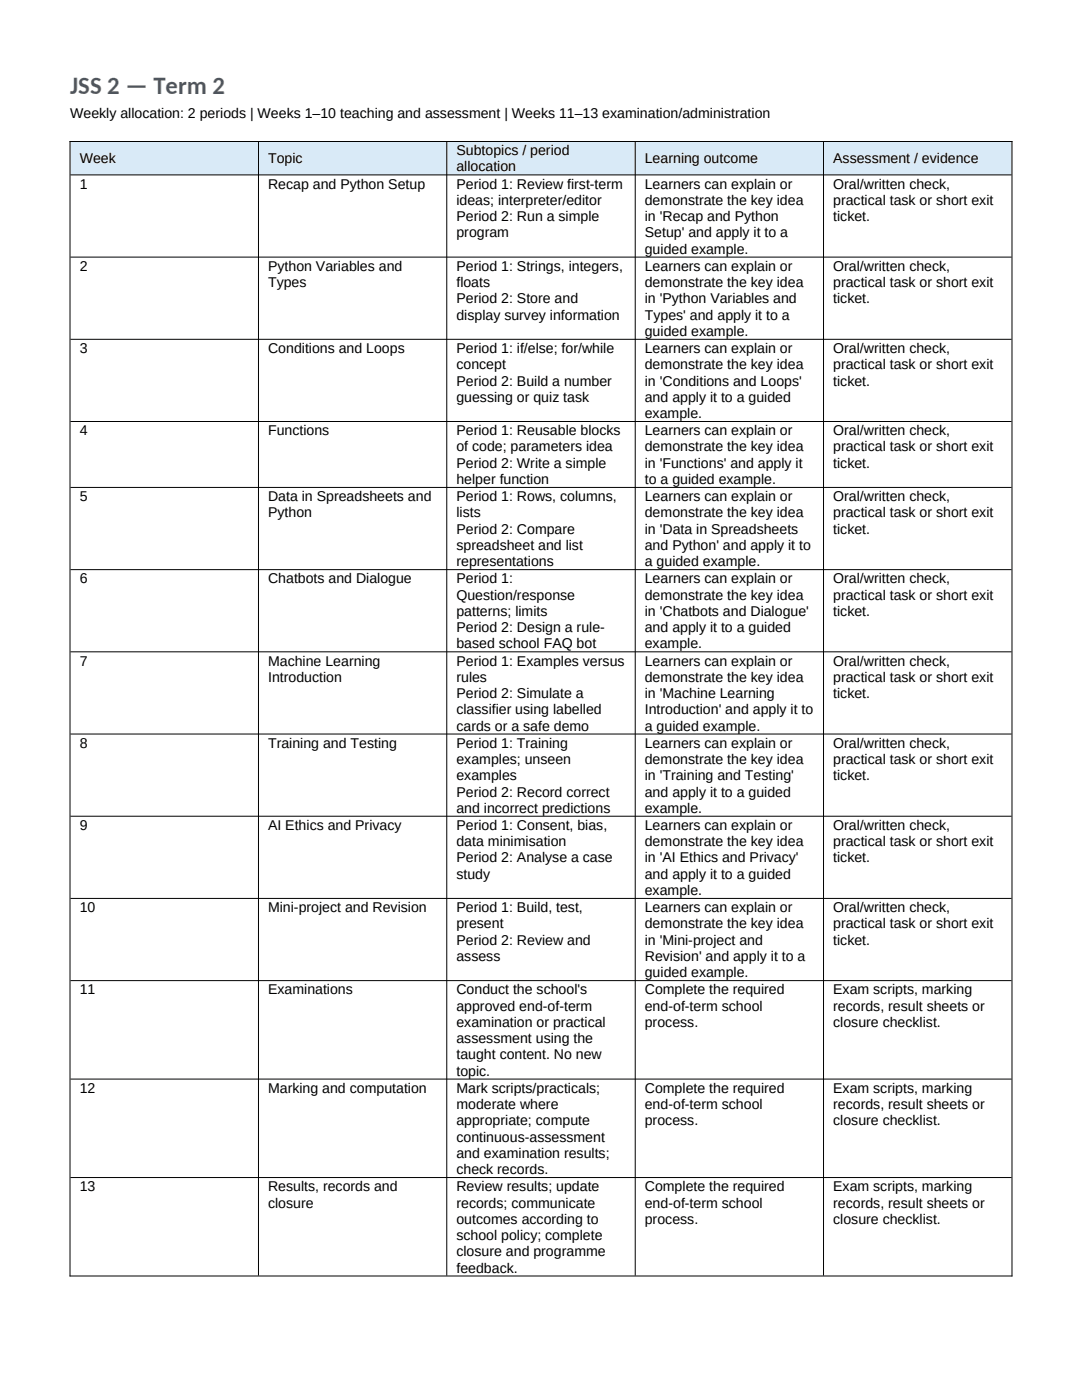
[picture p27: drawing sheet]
<svg xmlns="http://www.w3.org/2000/svg" width="216mm" height="279mm" viewBox="0 0 216 279" stroke-linecap="round" stroke-linejoin="round" font-family="sans-serif">
<defs><g id="words">
<text font-size="4.9" fill="#365f91" x="14" y="18.7">JSS 2 — Term 2</text>
<g font-size="2.8">
<text x="14" y="23.5">Weekly allocation: 2 periods | Weeks 1–10 teaching and assessment | Weeks 11–13 examination/administration</text>
<text x="15.9" y="32.6">Week</text>
<text x="53.5" y="32.6">Topic</text>
<text x="91.1" y="31">Subtopics / period</text>
<text x="91.1" y="34.2">allocation</text>
<text x="128.7" y="32.6">Learning outcome</text>
<text x="166.3" y="32.6">Assessment / evidence</text>
<text x="15.9" y="37.6">1</text>
<text x="53.5" y="37.6">Recap and Python Setup</text>
<text x="91.1" y="37.6">Period 1: Review first-term</text>
<text x="91.1" y="40.9">ideas; interpreter/editor</text>
<text x="128.7" y="37.6">Learners can explain or</text>
<text x="128.7" y="40.9">demonstrate the key idea</text>
<text x="166.3" y="37.6">Oral/written check,</text>
<text x="166.3" y="40.9">practical task or short exit</text>
<text x="91.1" y="44.1">Period 2: Run a simple</text>
<text x="91.1" y="47.4">program</text>
<text x="128.7" y="44.1">in 'Recap and Python</text>
<text x="128.7" y="47.4">Setup' and apply it to a</text>
<text x="166.3" y="44.1">ticket.</text>
<text x="128.7" y="50.6">guided example.</text>
<text x="15.9" y="54">2</text>
<text x="53.5" y="54">Python Variables and</text>
<text x="53.5" y="57.3">Types</text>
<text x="91.1" y="54">Period 1: Strings, integers,</text>
<text x="91.1" y="57.3">floats</text>
<text x="128.7" y="54">Learners can explain or</text>
<text x="128.7" y="57.3">demonstrate the key idea</text>
<text x="166.3" y="54">Oral/written check,</text>
<text x="166.3" y="57.3">practical task or short exit</text>
<text x="91.1" y="60.5">Period 2: Store and</text>
<text x="91.1" y="63.8">display survey information</text>
<text x="128.7" y="60.5">in 'Python Variables and</text>
<text x="128.7" y="63.8">Types' and apply it to a</text>
<text x="166.3" y="60.5">ticket.</text>
<text x="15.9" y="70.4">3</text>
<text x="53.5" y="70.4">Conditions and Loops</text>
<text x="91.1" y="70.4">Period 1: if/else; for/while</text>
<text x="128.7" y="67">guided example.</text>
<text x="128.7" y="70.4">Learners can explain or</text>
<text x="166.3" y="70.4">Oral/written check,</text>
<text x="91.1" y="73.7">concept</text>
<text x="91.1" y="76.9">Period 2: Build a number</text>
<text x="128.7" y="73.7">demonstrate the key idea</text>
<text x="128.7" y="76.9">in 'Conditions and Loops'</text>
<text x="166.3" y="73.7">practical task or short exit</text>
<text x="166.3" y="76.9">ticket.</text>
<text x="91.1" y="80.2">guessing or quiz task</text>
<text x="128.7" y="80.2">and apply it to a guided</text>
<text x="128.7" y="83.4">example.</text>
<text x="15.9" y="86.9">4</text>
<text x="53.5" y="86.9">Functions</text>
<text x="91.1" y="86.9">Period 1: Reusable blocks</text>
<text x="128.7" y="86.9">Learners can explain or</text>
<text x="166.3" y="86.9">Oral/written check,</text>
<text x="91.1" y="90.1">of code; parameters idea</text>
<text x="91.1" y="93.3">Period 2: Write a simple</text>
<text x="128.7" y="90.1">demonstrate the key idea</text>
<text x="128.7" y="93.3">in 'Functions' and apply it</text>
<text x="166.3" y="90.1">practical task or short exit</text>
<text x="166.3" y="93.3">ticket.</text>
<text x="15.9" y="100">5</text>
<text x="53.5" y="100">Data in Spreadsheets and</text>
<text x="91.1" y="96.6">helper function</text>
<text x="91.1" y="100">Period 1: Rows, columns,</text>
<text x="128.7" y="96.6">to a guided example.</text>
<text x="128.7" y="100">Learners can explain or</text>
<text x="166.3" y="100">Oral/written check,</text>
<text x="53.5" y="103.3">Python</text>
<text x="91.1" y="103.3">lists</text>
<text x="91.1" y="106.5">Period 2: Compare</text>
<text x="128.7" y="103.3">demonstrate the key idea</text>
<text x="128.7" y="106.5">in 'Data in Spreadsheets</text>
<text x="166.3" y="103.3">practical task or short exit</text>
<text x="166.3" y="106.5">ticket.</text>
<text x="91.1" y="109.7">spreadsheet and list</text>
<text x="91.1" y="113">representations</text>
<text x="128.7" y="109.7">and Python' and apply it to</text>
<text x="128.7" y="113">a guided example.</text>
<text x="15.9" y="116.4">6</text>
<text x="53.5" y="116.4">Chatbots and Dialogue</text>
<text x="91.1" y="116.4">Period 1:</text>
<text x="91.1" y="119.7">Question/response</text>
<text x="128.7" y="116.4">Learners can explain or</text>
<text x="128.7" y="119.7">demonstrate the key idea</text>
<text x="166.3" y="116.4">Oral/written check,</text>
<text x="166.3" y="119.7">practical task or short exit</text>
<text x="91.1" y="122.9">patterns; limits</text>
<text x="128.7" y="122.9">in 'Chatbots and Dialogue'</text>
<text x="166.3" y="122.9">ticket.</text>
<text x="91.1" y="126.2">Period 2: Design a rule-</text>
<text x="91.1" y="129.4">based school FAQ bot</text>
<text x="128.7" y="126.2">and apply it to a guided</text>
<text x="128.7" y="129.4">example.</text>
<text x="15.9" y="132.8">7</text>
<text x="53.5" y="132.8">Machine Learning</text>
<text x="53.5" y="136.1">Introduction</text>
<text x="91.1" y="132.8">Period 1: Examples versus</text>
<text x="91.1" y="136.1">rules</text>
<text x="128.7" y="132.8">Learners can explain or</text>
<text x="128.7" y="136.1">demonstrate the key idea</text>
<text x="166.3" y="132.8">Oral/written check,</text>
<text x="166.3" y="136.1">practical task or short exit</text>
<text x="91.1" y="139.3">Period 2: Simulate a</text>
<text x="91.1" y="142.6">classifier using labelled</text>
<text x="128.7" y="139.3">in 'Machine Learning</text>
<text x="128.7" y="142.6">Introduction' and apply it to</text>
<text x="166.3" y="139.3">ticket.</text>
<text x="15.9" y="149.2">8</text>
<text x="53.5" y="149.2">Training and Testing</text>
<text x="91.1" y="145.8">cards or a safe demo</text>
<text x="91.1" y="149.2">Period 1: Training</text>
<text x="128.7" y="145.8">a guided example.</text>
<text x="128.7" y="149.2">Learners can explain or</text>
<text x="166.3" y="149.2">Oral/written check,</text>
<text x="91.1" y="152.5">examples; unseen</text>
<text x="91.1" y="155.7">examples</text>
<text x="128.7" y="152.5">demonstrate the key idea</text>
<text x="128.7" y="155.7">in 'Training and Testing'</text>
<text x="166.3" y="152.5">practical task or short exit</text>
<text x="166.3" y="155.7">ticket.</text>
<text x="91.1" y="159">Period 2: Record correct</text>
<text x="128.7" y="159">and apply it to a guided</text>
<text x="15.9" y="165.6">9</text>
<text x="53.5" y="165.6">AI Ethics and Privacy</text>
<text x="91.1" y="162.2">and incorrect predictions</text>
<text x="91.1" y="165.6">Period 1: Consent, bias,</text>
<text x="128.7" y="162.2">example.</text>
<text x="128.7" y="165.6">Learners can explain or</text>
<text x="166.3" y="165.6">Oral/written check,</text>
<text x="91.1" y="168.9">data minimisation</text>
<text x="91.1" y="172.1">Period 2: Analyse a case</text>
<text x="128.7" y="168.9">demonstrate the key idea</text>
<text x="128.7" y="172.1">in 'AI Ethics and Privacy'</text>
<text x="166.3" y="168.9">practical task or short exit</text>
<text x="166.3" y="172.1">ticket.</text>
<text x="91.1" y="175.4">study</text>
<text x="128.7" y="175.4">and apply it to a guided</text>
<text x="128.7" y="178.6">example.</text>
<text x="15.9" y="182">10</text>
<text x="53.5" y="182">Mini-project and Revision</text>
<text x="91.1" y="182">Period 1: Build, test,</text>
<text x="91.1" y="185.3">present</text>
<text x="128.7" y="182">Learners can explain or</text>
<text x="128.7" y="185.3">demonstrate the key idea</text>
<text x="166.3" y="182">Oral/written check,</text>
<text x="166.3" y="185.3">practical task or short exit</text>
<text x="91.1" y="188.5">Period 2: Review and</text>
<text x="91.1" y="191.8">assess</text>
<text x="128.7" y="188.5">in 'Mini-project and</text>
<text x="128.7" y="191.8">Revision' and apply it to a</text>
<text x="166.3" y="188.5">ticket.</text>
<text x="128.7" y="195">guided example.</text>
<text x="15.9" y="198.4">11</text>
<text x="53.5" y="198.4">Examinations</text>
<text x="91.1" y="198.4">Conduct the school's</text>
<text x="91.1" y="201.7">approved end-of-term</text>
<text x="128.7" y="198.4">Complete the required</text>
<text x="128.7" y="201.7">end-of-term school</text>
<text x="166.3" y="198.4">Exam scripts, marking</text>
<text x="166.3" y="201.7">records, result sheets or</text>
<text x="91.1" y="204.9">examination or practical</text>
<text x="91.1" y="208.2">assessment using the</text>
<text x="128.7" y="204.9">process.</text>
<text x="166.3" y="204.9">closure checklist.</text>
<text x="91.1" y="211.4">taught content. No new</text>
<text x="91.1" y="214.7">topic.</text>
<text x="15.9" y="218.1">12</text>
<text x="53.5" y="218.1">Marking and computation</text>
<text x="91.1" y="218.1">Mark scripts/practicals;</text>
<text x="91.1" y="221.3">moderate where</text>
<text x="128.7" y="218.1">Complete the required</text>
<text x="128.7" y="221.3">end-of-term school</text>
<text x="166.3" y="218.1">Exam scripts, marking</text>
<text x="166.3" y="221.3">records, result sheets or</text>
<text x="91.1" y="224.6">appropriate; compute</text>
<text x="91.1" y="227.8">continuous-assessment</text>
<text x="128.7" y="224.6">process.</text>
<text x="166.3" y="224.6">closure checklist.</text>
<text x="91.1" y="231.1">and examination results;</text>
<text x="15.9" y="237.7">13</text>
<text x="53.5" y="237.7">Results, records and</text>
<text x="91.1" y="234.3">check records.</text>
<text x="91.1" y="237.7">Review results; update</text>
<text x="128.7" y="237.7">Complete the required</text>
<text x="166.3" y="237.7">Exam scripts, marking</text>
<text x="53.5" y="241">closure</text>
<text x="91.1" y="241">records; communicate</text>
<text x="91.1" y="244.2">outcomes according to</text>
<text x="128.7" y="241">end-of-term school</text>
<text x="128.7" y="244.2">process.</text>
<text x="166.3" y="241">records, result sheets or</text>
<text x="166.3" y="244.2">closure checklist.</text>
<text x="91.1" y="247.5">school policy; complete</text>
<text x="91.1" y="250.7">closure and programme</text>
<text x="91.1" y="254">feedback.</text>
</g>
</g></defs>
<g fill="#d9eaf7">
<path d="M14 28.2h37.6v6.6h-37.6z" fill-rule="evenodd"/>
<path d="M51.6 28.2h37.5v6.6h-37.5z" fill-rule="evenodd"/>
<path d="M89.1 28.2h37.6v6.6h-37.6z" fill-rule="evenodd"/>
<path d="M126.8 28.2h37.5v6.6h-37.5z" fill-rule="evenodd"/>
<path d="M164.3 28.2h37.6v6.6h-37.6z" fill-rule="evenodd"/>
<path d="M14 28.2h37.6v6.6h-37.6z" fill-rule="evenodd"/>
<path d="M51.6 28.2h37.5v6.6h-37.5z" fill-rule="evenodd"/>
<path d="M89.1 28.2h37.6v6.6h-37.6z" fill-rule="evenodd"/>
<path d="M126.8 28.2h37.5v6.6h-37.5z" fill-rule="evenodd"/>
<path d="M164.3 28.2h37.6v6.6h-37.6z" fill-rule="evenodd"/>
</g>
<g fill="none" stroke="#000" stroke-width=".2">
<path d="M13.9 28.2h188.1M14 28.2v226.5M14.1 34.9h187.7M51.6 28.3v226.3M89.1 28.3v226.3M126.8 28.3v226.3M164.3 28.3v226.3M201.9 28.2v226.5M14.1 51.3h187.7M14.1 67.7h187.7M14.1 84.1h187.7M14.1 97.3h187.7"/>
<path d="M14.1 113.7h187.7M14.1 130.1h187.7M14.1 146.5h187.7M14.1 162.9h187.7M14.1 179.3h187.7M14.1 195.7h187.7M14.1 215.4h187.7M14.1 235h187.7M13.9 254.7h188.1"/>
</g>
<use href="#words"/>
</svg>
